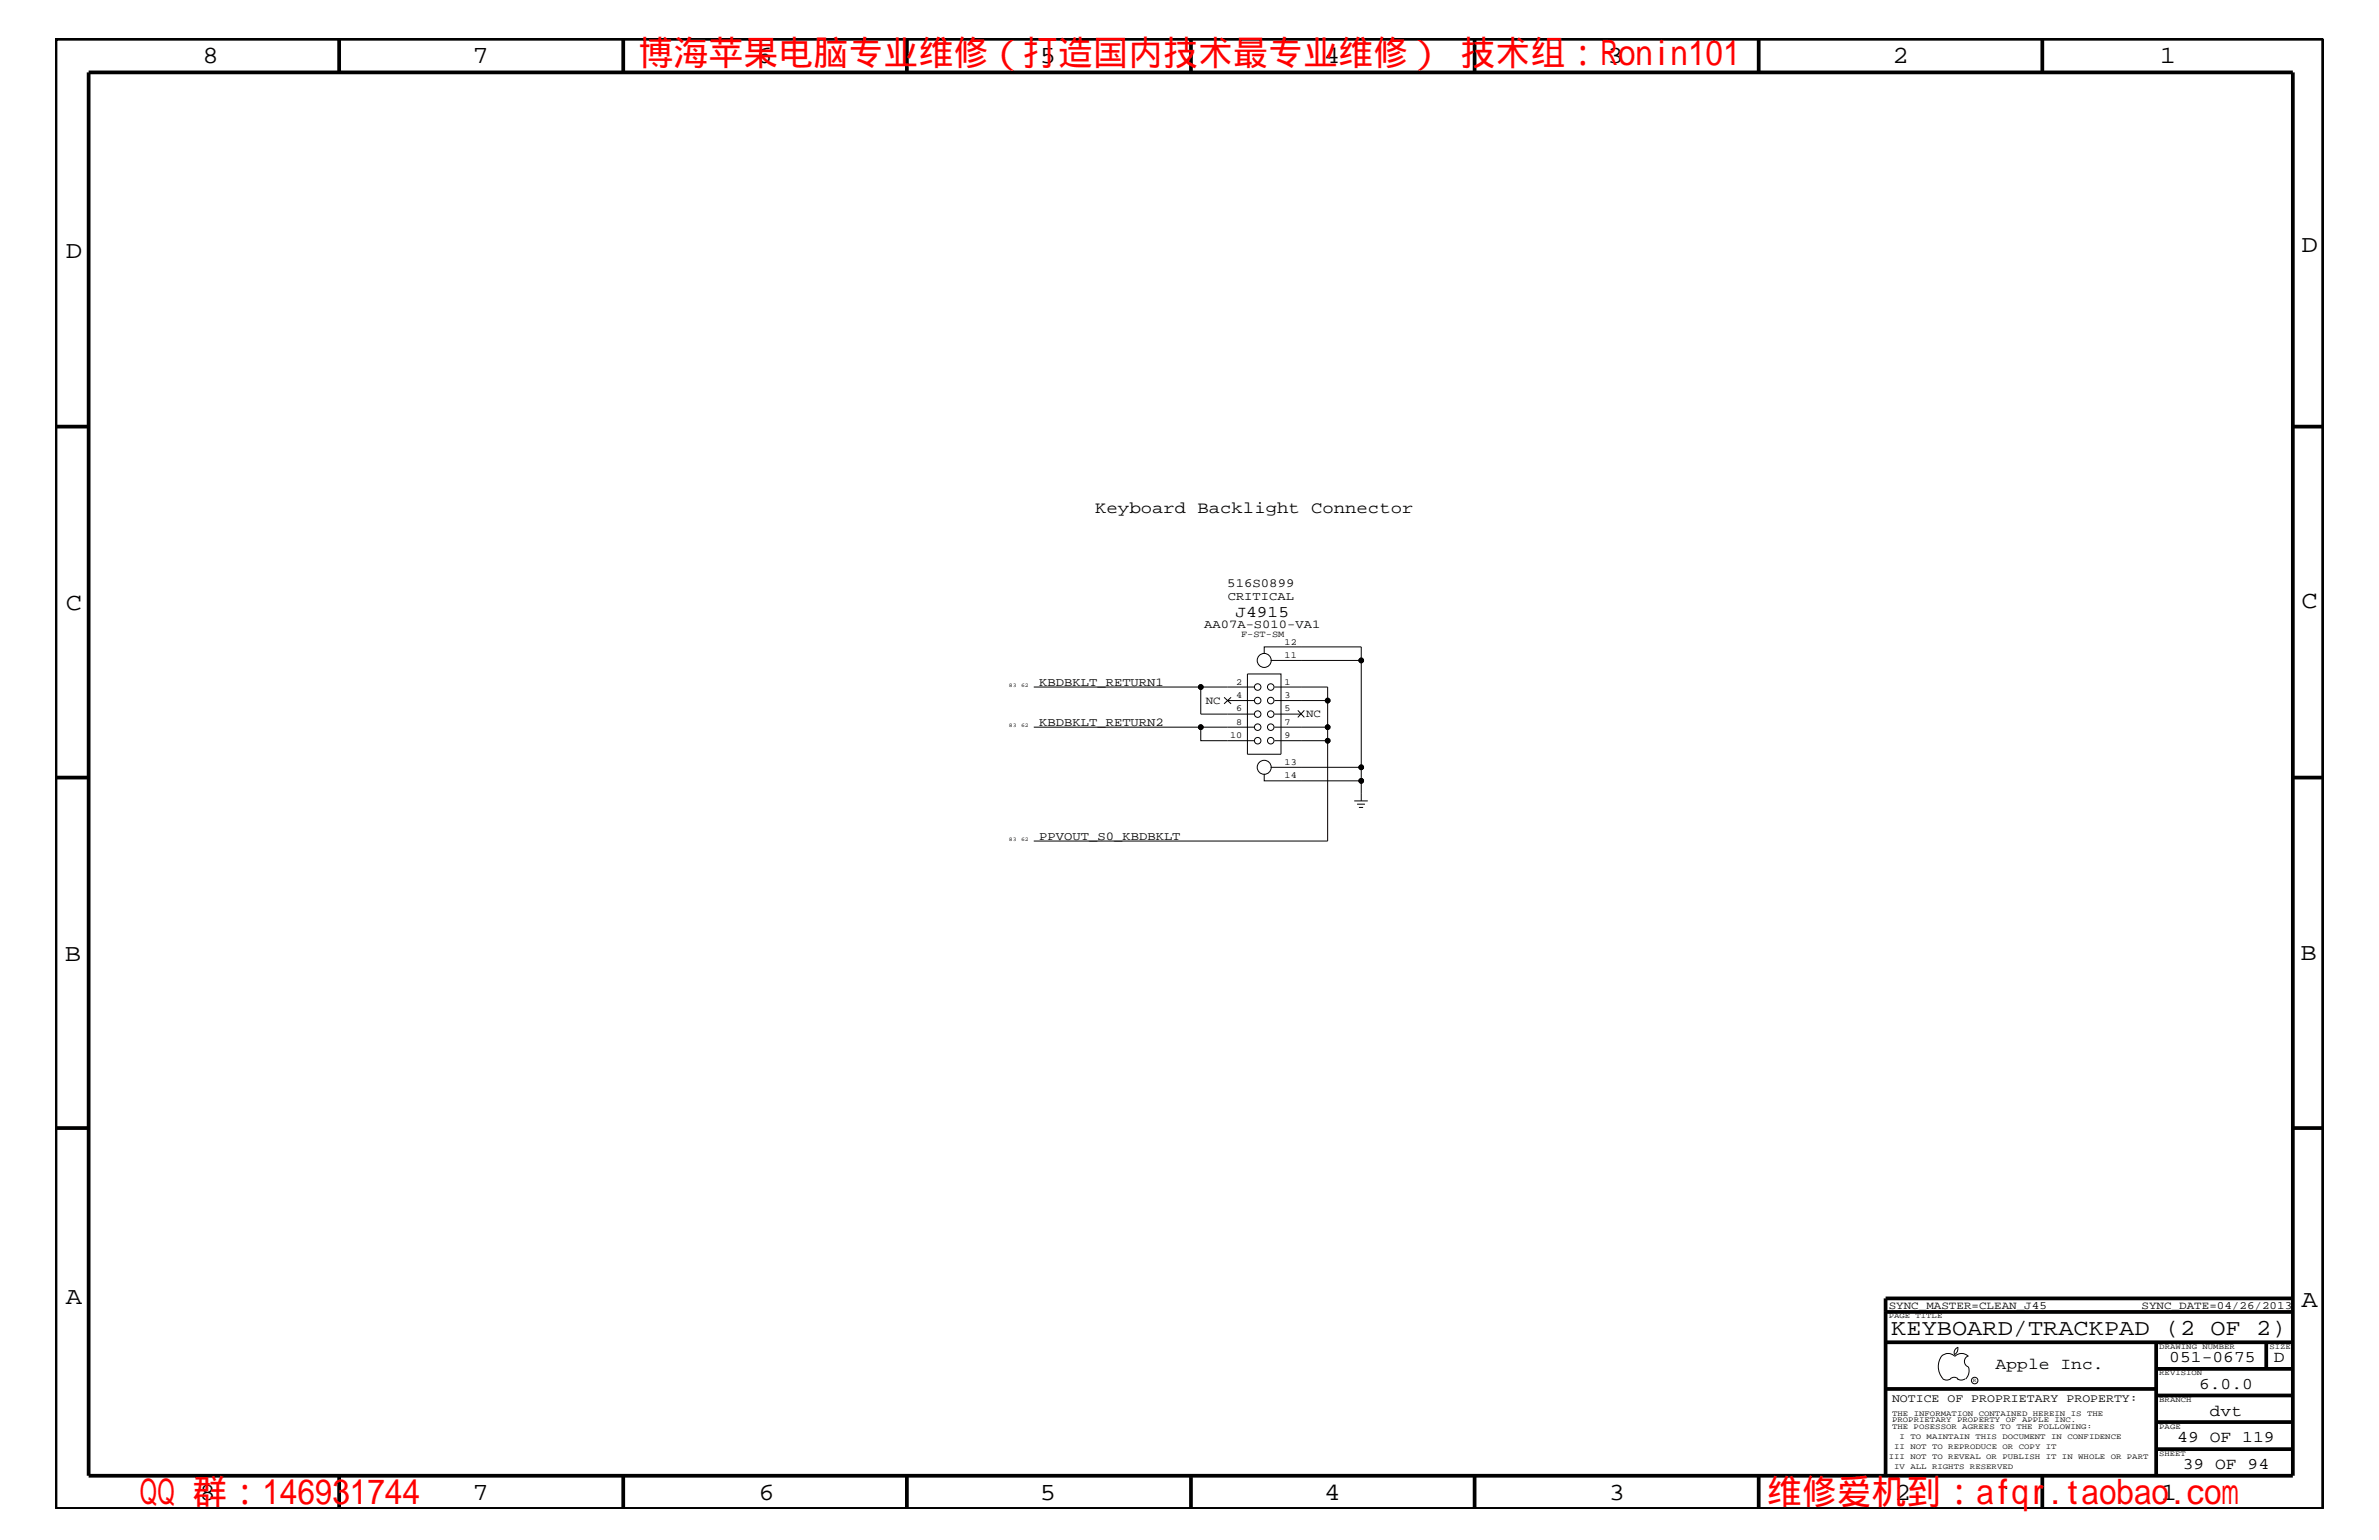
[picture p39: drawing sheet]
<svg xmlns="http://www.w3.org/2000/svg" width="432mm" height="279mm" viewBox="0 0 432 279" stroke-linecap="round" stroke-linejoin="round" font-family="sans-serif">
<defs><g id="words">
<g font-size="6.3" fill="#f00">
<text x="115.9" y="11.9">博海苹果电脑专业维修（打造国内技术最专业维修） 技术组：Ronin101</text>
<text x="25.4" y="272.9">QQ 群：146931744</text>
<text x="320.7" y="272.9">维修爱机到：afqr.taobao.com</text>
</g>
<g font-size="4.5">
<text x="36.7" y="11.5">8</text>
<text x="85.8" y="11.5">7</text>
<text x="137.3" y="11.5">6</text>
<text x="188.7" y="11.5">5</text>
<text x="240.3" y="11.5">4</text>
<text x="291.8" y="11.5">3</text>
<text x="343.5" y="11.5">2</text>
<text x="392" y="11.5">1</text>
<text x="11.9" y="46.8">D</text>
<text x="417.7" y="45.7">D</text>
<text x="11.9" y="110.6">C</text>
<text x="417.7" y="110.3">C</text>
<text x="11.8" y="174.3">B</text>
<text x="417.6" y="174.2">B</text>
<text x="11.9" y="236.7">A</text>
<text x="417.7" y="237.1">A</text>
<text x="36.2" y="272.1">8</text>
<text x="85.8" y="272.1">7</text>
<text x="137.7" y="272.1">6</text>
<text x="188.7" y="272.1">5</text>
<text x="240.4" y="272.1">4</text>
<text x="292" y="272.1">3</text>
<text x="343.9" y="272.1">2</text>
<text x="392.2" y="272.1">1</text>
</g>
<text font-size="4.1" x="343.3" y="242.3">KEYBOARD/TRACKPAD (2 OF 2)</text>
<g font-size="3">
<text x="198.8" y="93.2">Keyboard Backlight Connector</text>
<text x="224.2" y="112">J4915</text>
<text x="362.2" y="248.4">Apple Inc.</text>
<text x="393.7" y="247.1">051-0675</text>
<text x="399.2" y="252">6.0.0</text>
<text x="412.7" y="247.1">D</text>
<text x="401.1" y="256.8">dvt</text>
<text x="395.2" y="261.6">49 OF 119</text>
<text x="396.2" y="266.6">39 OF 94</text>
</g>
<text font-size="2.3" x="222.8" y="106.5">516S0899</text>
<g font-size="2.2">
<text x="218.6" y="114">AA07A-S010-VA1</text>
<text x="222.8" y="108.9">CRITICAL</text>
<text x="188.6" y="124.4">KBDBKLT_RETURN1</text>
<text x="188.6" y="131.7">KBDBKLT_RETURN2</text>
<text x="188.6" y="152.3">PPVOUT_S0_KBDBKLT</text>
<text x="363.4" y="270.2">.</text>
</g>
<text font-size="2.1" x="343.4" y="254.4">NOTICE OF PROPRIETARY PROPERTY:</text>
<g font-size="2">
<text x="218.9" y="127.7">NC</text>
<text x="237.1" y="130.2">NC</text>
<text x="342.8" y="237.4">SYNC_MASTER=CLEAN_J45</text>
<text x="388.7" y="237.4">SYNC_DATE=04/26/2013</text>
</g>
<g font-size="1.7">
<text x="225.3" y="115.5">F-ST-SM</text>
<text x="233.2" y="119.4">11</text>
<text x="233.2" y="117">12</text>
<text x="224.4" y="124.2">2</text>
<text x="233.2" y="124.2">1</text>
<text x="224.4" y="126.7">4</text>
<text x="224.4" y="129.1">6</text>
<text x="224.4" y="131.5">8</text>
<text x="233.2" y="126.7">3</text>
<text x="233.2" y="129.1">5</text>
<text x="233.2" y="131.5">7</text>
<text x="223.3" y="133.9">10</text>
<text x="233.2" y="133.9">9</text>
<text x="233.2" y="138.8">13</text>
<text x="233.2" y="141.2">14</text>
</g>
<g font-size="1.4">
<text x="342.8" y="239.2">PAGE TITLE</text>
<text x="391.9" y="244.7">DRAWING NUMBER</text>
<text x="411.9" y="244.7">SIZE</text>
<text x="391.9" y="249.5">REVISION</text>
<text x="343.4" y="256.8">THE INFORMATION CONTAINED HEREIN IS THE</text>
<text x="391.9" y="254.4">BRANCH</text>
<text x="343.4" y="258">PROPRIETARY PROPERTY OF APPLE INC.</text>
<text x="343.4" y="259.3">THE POSESSOR AGREES TO THE FOLLOWING:</text>
<text x="343.8" y="262.9">II NOT TO REPRODUCE OR COPY IT</text>
<text x="344.8" y="261.1">I TO MAINTAIN THIS DOCUMENT IN CONFIDENCE</text>
<text x="391.9" y="259.3">PAGE</text>
<text x="342.8" y="264.7">III NOT TO REVEAL OR PUBLISH IT IN WHOLE OR PART</text>
<text x="343.8" y="266.6">IV ALL RIGHTS RESERVED</text>
<text x="391.9" y="264.1">SHEET</text>
</g>
<g font-size="1">
<text x="183.1" y="124.7">83</text>
<text x="185.3" y="124.7">62</text>
<text x="183.1" y="131.9">83</text>
<text x="185.3" y="131.9">62</text>
<text x="183.1" y="152.6">83</text>
<text x="185.3" y="152.6">62</text>
<text x="358.1" y="250.7">R</text>
</g>
</g></defs>
<g fill="none" stroke="#000" stroke-width=".18">
<path d="M229.5 118.6v-1.2h17.6v21.8M230.6 119.8h16.5M187.6 131.9h30.3M187.6 124.6h40.1M217.9 124.6v5h9.8M222.2 126.5l1.2 1.2M222.8 127.1h4.9M223.4 126.5l-1.2 1.2M226.4 122.3h6.1v14.5h-6.1zM227.7 131.9h-9.8v2.5h9.8M230.6 139.2h16.5v2.5h-17.6v-1.3M231.3 127.1h9.7"/>
<path d="M231.3 131.9h9.7M231.3 134.4h9.7M231.3 124.6h9.7v28h-53.4M231.3 129.6h4.8M235.6 128.9l1.1 1.3M236.7 128.9l-1.1 1.3M245.8 145.3h2.5M246.3 145.9h1.4M246.6 146.5h.8M247.1 141.7v3.6M352.4 246.1a1.69 1.69 0 0 1 2.4 0M352.4 246a3.3 3.3 0 0 0 .3 4.1"/>
<path d="M352.6 250.2l.7 .2 .7-.2M354 250.2l.7-.3 .7 .3M354.8 246.1a1.69 1.69 0 0 1 2.5 0M355.3 250.2l.7 .2 .7-.2M355.3 244.4l.1 .3a1.18 1.18 0 0 1-.6 1M355.4 244.4a.99 .99 0 0 0-.6 1.4M357.2 246a1.04 1.04 0 0 0-.6 1 1.04 1.04 0 0 0 .6 1M357.3 248l.1 .7a2.11 2.11 0 0 1-.6 1.5"/>
<circle cx="229.5" cy="119.8" r="1.27"/>
<circle cx="247.1" cy="119.8" r=".42"/>
<circle cx="217.9" cy="131.9" r=".42"/>
<circle cx="217.9" cy="124.6" r=".42"/>
<circle cx="228.3" cy="127.1" r=".59"/>
<circle cx="228.3" cy="124.6" r=".59"/>
<circle cx="228.3" cy="129.6" r=".59"/>
<circle cx="228.3" cy="131.9" r=".59"/>
<circle cx="228.3" cy="134.4" r=".59"/>
<circle cx="229.5" cy="139.2" r="1.27"/>
<circle cx="230.6" cy="129.6" r=".59"/>
<circle cx="230.6" cy="124.6" r=".59"/>
<circle cx="230.6" cy="134.4" r=".59"/>
<circle cx="230.6" cy="131.9" r=".59"/>
<circle cx="230.6" cy="127.1" r=".59"/>
<circle cx="241" cy="127.1" r=".42"/>
<circle cx="241" cy="131.9" r=".42"/>
<circle cx="241" cy="134.4" r=".42"/>
<circle cx="247.1" cy="139.2" r=".42"/>
<circle cx="247.1" cy="141.7" r=".42"/>
<circle cx="358.4" cy="250.5" r=".59"/>
</g>
<g fill="none" stroke="#000" stroke-width=".68" stroke-linecap="butt">
<path d="M10.1 7h411.6v266.8h-411.6zM16.1 13.1h400.1v254.6h-400.1zM61.6 7v6.1M113.1 7v6.1M164.6 7v6.1M216.2 7v6.1M267.6 7v6.1M319.2 7v6.1M370.7 7v6.1M10.1 77.4h6M416.2 77.4h5.5M10.1 141.1h6"/>
<path d="M416.2 141.1h5.5M10.1 204.7h6M416.2 204.7h5.5M342.2 238h74M416.2 235.6h-74v32.1M342.2 252h49.2M342.2 243.5h74M391.4 248.4h24.8M391.4 243.5v24.2M391.4 258h24.8M391.4 253.2h24.8M411.3 243.5v4.9"/>
<path d="M61.6 267.7v6.1M113.1 267.7v6.1M164.6 267.7v6.1M216.2 268v5.8M267.6 267.7v6.1M319.2 267.7v6.1M370.7 267.7v6.1M391.4 262.9h24.8"/>
</g>
<g fill="#000">
<circle cx="247.1" cy="119.8" r=".42"/>
<circle cx="217.9" cy="131.9" r=".42"/>
<circle cx="217.9" cy="124.6" r=".42"/>
<circle cx="241" cy="127.1" r=".42"/>
<circle cx="241" cy="131.9" r=".42"/>
<circle cx="241" cy="134.4" r=".42"/>
<circle cx="247.1" cy="139.2" r=".42"/>
<circle cx="247.1" cy="141.7" r=".42"/>
</g>
<use href="#words"/>
</svg>
